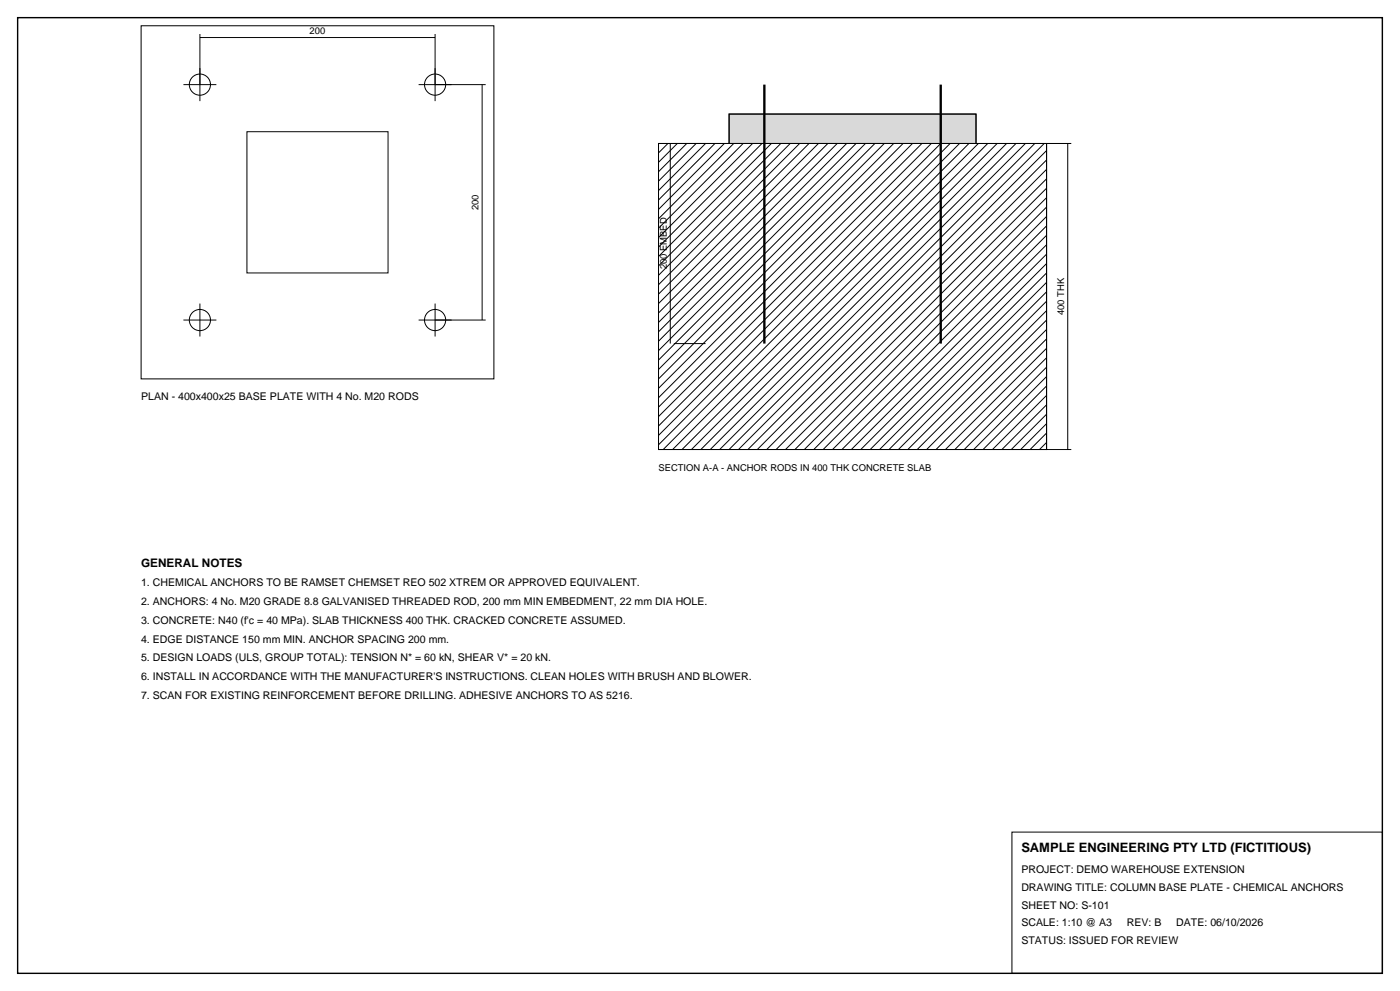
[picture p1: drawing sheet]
<svg xmlns="http://www.w3.org/2000/svg" width="420mm" height="297mm" viewBox="0 0 420 297" stroke-linecap="round" stroke-linejoin="round" font-family="sans-serif">
<defs><g id="words">
<text font-size="3.9" x="306.4" y="255.4">SAMPLE ENGINEERING PTY LTD (FICTITIOUS)</text>
<text font-size="3.5" x="42.3" y="170">GENERAL NOTES</text>
<g font-size="3.2">
<text x="42.3" y="119.9">PLAN - 400x400x25 BASE PLATE WITH 4 No. M20 RODS</text>
<text x="42.3" y="175.6">1. CHEMICAL ANCHORS TO BE RAMSET CHEMSET REO 502 XTREM OR APPROVED EQUIVALENT.</text>
<text x="42.3" y="181.3">2. ANCHORS: 4 No. M20 GRADE 8.8 GALVANISED THREADED ROD, 200 mm MIN EMBEDMENT, 22 mm DIA HOLE.</text>
<text x="42.3" y="186.9">3. CONCRETE: N40 (f'c = 40 MPa). SLAB THICKNESS 400 THK. CRACKED CONCRETE ASSUMED.</text>
<text x="42.3" y="192.6">4. EDGE DISTANCE 150 mm MIN. ANCHOR SPACING 200 mm.</text>
<text x="42.3" y="198.2">5. DESIGN LOADS (ULS, GROUP TOTAL): TENSION N* = 60 kN, SHEAR V* = 20 kN.</text>
<text x="42.3" y="203.9">6. INSTALL IN ACCORDANCE WITH THE MANUFACTURER'S INSTRUCTIONS. CLEAN HOLES WITH BRUSH AND BLOWER.</text>
<text x="42.3" y="209.5">7. SCAN FOR EXISTING REINFORCEMENT BEFORE DRILLING. ADHESIVE ANCHORS TO AS 5216.</text>
<text x="306.4" y="261.7">PROJECT: DEMO WAREHOUSE EXTENSION</text>
<text x="306.4" y="267">DRAWING TITLE: COLUMN BASE PLATE - CHEMICAL ANCHORS</text>
<text x="306.4" y="272.3">SHEET NO: S-101</text>
<text x="306.4" y="277.6">SCALE: 1:10 @ A3</text>
<text x="338" y="277.6">REV: B</text>
<text x="352.9" y="277.6">DATE: 06/10/2026</text>
<text x="306.4" y="282.9">STATUS: ISSUED FOR REVIEW</text>
</g>
<g font-size="2.8">
<text x="92.9" y="10.2">200</text>
<text x="143.6" y="63" transform="rotate(-90 143.6 63)">200</text>
<text x="200" y="80.8" transform="rotate(-90 200 80.8)">200 EMBED</text>
<text x="319.3" y="94.4" transform="rotate(-90 319.3 94.4)">400 THK</text>
<text x="197.6" y="141.1">SECTION A-A - ANCHOR RODS IN 400 THK CONCRETE SLAB</text>
</g>
</g></defs>
<path d="M5.3 5.3h409.4v286.4h-409.4z" fill="none" stroke="#000" stroke-width=".42"/>
<g fill="none" stroke="#000" stroke-width=".3">
<path d="M42.3 7.7h105.9v105.9h-105.9zM60 10.2v20.1M60 11.3h70.5M130.5 10.2v20.1M55 25.4h9.9M74.1 39.5h42.3v42.3h-42.3zM125.6 25.4h20.1M144.6 25.4v70.5M197.6 43h116.4v91.7h-116.4zM197.6 43l-.1 .1M200.4 43l-2.9 2.9M203.2 43l-5.7 5.7"/>
<path d="M206 43l-8.5 8.5M208.8 43l-11.3 11.3M211.7 43l-14.2 14.2M214.5 43l-17 17M217.3 43l-19.8 19.8M220.1 43l-22.6 22.6M223 43l-25.5 25.5M225.8 43l-28.3 28.3M228.6 43l-31.1 31.1M231.4 43l-33.9 33.9M234.2 43l-36.7 36.7M237.1 43l-39.6 39.6"/>
<path d="M239.9 43l-42.4 42.4M242.7 43l-45.2 45.2M245.5 43l-48 48M248.4 43l-50.9 50.9M251.2 43l-53.7 53.7M254 43l-56.5 56.5M256.8 43l-59.3 59.3M259.6 43l-62.1 62.1M262.5 43l-65 65M265.3 43l-67.8 67.8M268.1 43l-70.6 70.6M270.9 43l-73.4 73.4"/>
<path d="M273.8 43l-76.3 76.3M276.6 43l-79.1 79.1M279.4 43l-81.9 81.9M282.2 43l-84.7 84.7M285 43l-87.5 87.5M287.9 43l-90.4 90.4M290.7 43l-91.7 91.7M293.5 43l-91.7 91.7M296.3 43l-91.7 91.7M299.2 43l-91.8 91.7M302 43l-91.7 91.7M304.8 43l-91.7 91.7"/>
<path d="M307.6 43l-91.7 91.7M310.4 43l-91.7 91.7M313.3 43l-91.8 91.7M314 45.1l-89.6 89.6M314 47.9l-86.8 86.8M314 50.7l-84 84M314 53.5l-81.2 81.2M314 56.4l-78.3 78.3M314 59.2l-75.5 75.5M314 62l-72.7 72.7M314 64.8l-69.9 69.9M314 67.6l-67.1 67.1"/>
<path d="M314 70.5l-64.2 64.2M314 73.3l-61.4 61.4M314 76.1l-58.6 58.6M314 78.9l-55.8 55.8M55 95.9h9.9M60 91v9.9M125.6 95.9h20.1M130.5 91v9.9M314 81.8l-52.9 52.9M314 84.6l-50.1 50.1M314 87.4l-47.3 47.3M314 90.2l-44.5 44.5"/>
<path d="M314 93l-41.7 41.7M314 95.9l-38.8 38.8M314 98.7l-36 36M314 101.5l-33.2 33.2M314 104.3l-30.4 30.4M314 107.2l-27.5 27.5M314 110l-24.7 24.7M314 112.8l-21.9 21.9M314 115.6l-19.1 19.1M314 118.4l-16.3 16.3M314 121.3l-13.4 13.4M314 124.1l-10.6 10.6"/>
<path d="M314 126.9l-7.8 7.8M314 129.7l-5 5M314 132.6l-2.1 2.1M303.6 249.4h111.1v42.3h-111.1z"/>
<circle cx="60" cy="25.4" r="3.2"/>
<circle cx="130.5" cy="25.4" r="3.2"/>
<circle cx="60" cy="95.9" r="3.2"/>
<circle cx="130.5" cy="95.9" r="3.2"/>
</g>
<path d="M218.7 34.2h74.1v8.8h-74.1z" fill-rule="evenodd" fill="#d9d9d9" stroke="#000" stroke-width=".3"/>
<path d="M218.7 34.2h74.1v8.8h-74.1zM201.1 43v60M202.1 43h9.6M314 43h7.4M320.3 43v91.7M202.1 103h9.6M314 134.7h7.4" fill="none" stroke="#000" stroke-width=".3"/>
<path d="M229.3 25.4v77.6M282.2 25.4v77.6" fill="none" stroke="#000" stroke-width=".71" stroke-linecap="butt"/>
<use href="#words"/>
</svg>
